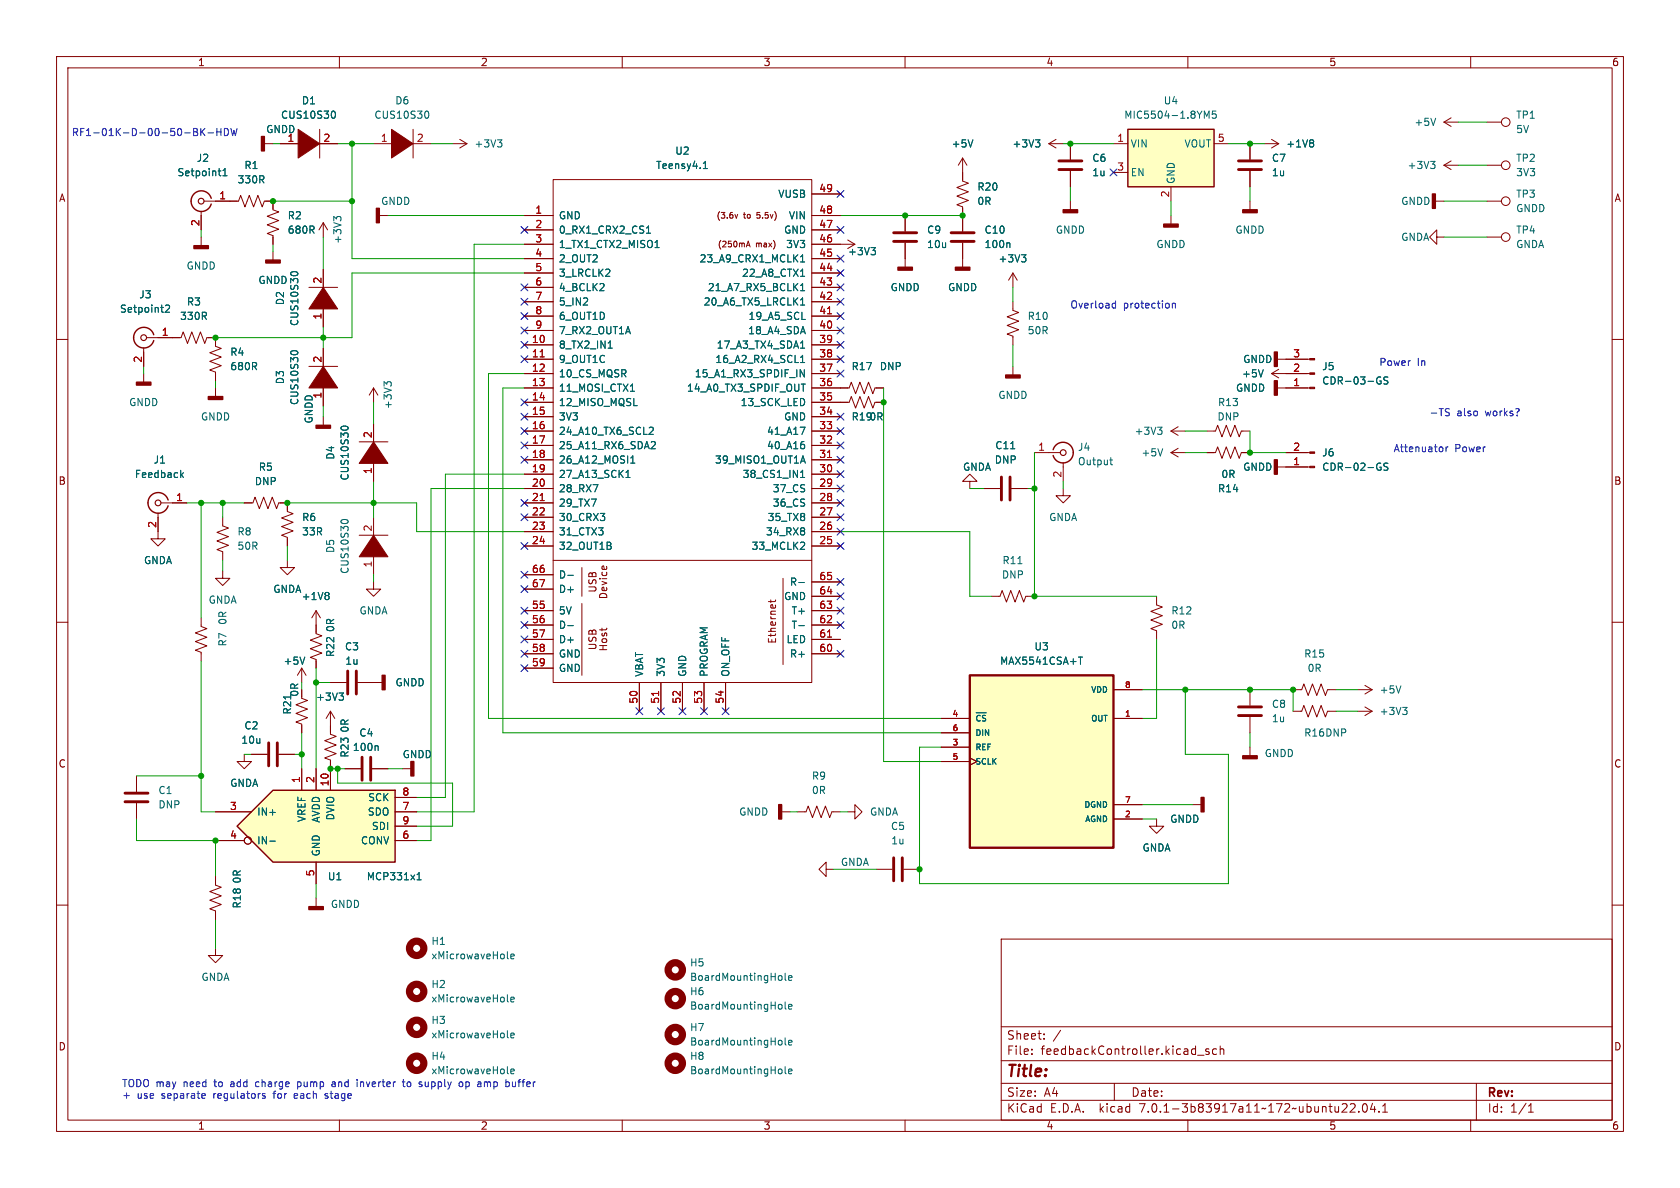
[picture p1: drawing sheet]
<svg xmlns="http://www.w3.org/2000/svg" width="297mm" height="210mm" viewBox="0 0 297 210" stroke-linecap="round" stroke-linejoin="round" font-family="sans-serif">
<defs><g id="words">
<text font-size="2.8" fill="#840000" x="178" y="190.8">Title:</text>
<g font-size="2.1" fill="#840000">
<text x="178" y="183.9">Sheet:</text>
<text x="186.2" y="183.9">/</text>
<text x="178" y="186.6">File:</text>
<text x="184" y="186.6">feedbackController.kicad_sch</text>
<text x="178" y="196.8">KiCad</text>
<text x="178" y="194">Size:</text>
<text x="184.6" y="194">A4</text>
<text x="185.7" y="196.8">E.D.A.</text>
<text x="194.4" y="196.8">kicad</text>
<text x="200" y="194">Date:</text>
<text x="201.5" y="196.8">7.0.1-3b83917a11~172~ubuntu22.04.1</text>
<text x="263" y="194.2">Rev:</text>
<text x="263" y="196.8">Id:</text>
<text x="267" y="196.8">1/1</text>
</g>
<g font-size="1.8" fill="#840000">
<text x="35" y="11.8">1</text>
<text x="85" y="11.8">2</text>
<text x="135" y="11.8">3</text>
<text x="185" y="11.8">4</text>
<text x="235" y="11.8">5</text>
<text x="285" y="11.8">6</text>
<text x="10.4" y="35.8">A</text>
<text x="285.4" y="35.8">A</text>
<text x="10.3" y="85.8">B</text>
<text x="285.3" y="85.8">B</text>
<text x="105.6" y="104.8" transform="rotate(-90 105.6 104.8)">USB</text>
<text x="107.5" y="106" transform="rotate(-90 107.5 106)">Device</text>
<text x="137.4" y="113.9" transform="rotate(-90 137.4 113.9)">Ethernet</text>
<text x="105.6" y="115" transform="rotate(-90 105.6 115)">USB</text>
<text x="107.5" y="115.2" transform="rotate(-90 107.5 115.2)">Host</text>
<text x="52.9" y="123.2" transform="rotate(-90 52.9 123.2)">0R</text>
<text x="10.3" y="135.8">C</text>
<text x="285.3" y="135.8">C</text>
<text x="10.3" y="185.8">D</text>
<text x="285.3" y="185.8">D</text>
<text x="35" y="199.8">1</text>
<text x="85" y="199.8">2</text>
<text x="135" y="199.8">3</text>
<text x="185" y="199.8">4</text>
<text x="235" y="199.8">5</text>
<text x="285" y="199.8">6</text>
</g>
<g font-size="1.8" fill="#006464">
<text x="47" y="23.7">GNDD</text>
<text x="49.6" y="21.1">CUS10S30</text>
<text x="53.3" y="18.6">D1</text>
<text x="66.1" y="21.1">CUS10S30</text>
<text x="69.8" y="18.6">D6</text>
<text x="198.7" y="21.1">MIC5504-1.8YM5</text>
<text x="205.7" y="18.6">U4</text>
<text x="250" y="22.4">+5V</text>
<text x="268" y="21.1">TP1</text>
<text x="268" y="23.7">5V</text>
<text x="34.7" y="28.8">J2</text>
<text x="50.8" y="25.1">1</text>
<text x="83.8" y="26.2">+3V3</text>
<text x="119.3" y="27.5">U2</text>
<text x="168.2" y="26.2">+5V</text>
<text x="178.9" y="26.2">+3V3</text>
<text x="193" y="28.8">C6</text>
<text x="199.9" y="26.2">VIN</text>
<text x="209.3" y="26.2">VOUT</text>
<text x="224.8" y="28.8">C7</text>
<text x="227.3" y="26.2">+1V8</text>
<text x="268" y="28.8">TP2</text>
<text x="31.3" y="31.3">Setpoint1</text>
<text x="41.9" y="32.6">330R</text>
<text x="43.1" y="30">R1</text>
<text x="115.9" y="30">Teensy4.1</text>
<text x="137.5" y="35.1">VUSB</text>
<text x="172.7" y="33.8">R20</text>
<text x="193" y="31.3">1u</text>
<text x="199.9" y="31.3">EN</text>
<text x="207.8" y="32.5" transform="rotate(-90 207.8 32.5)">GND</text>
<text x="224.8" y="31.3">1u</text>
<text x="248.8" y="30">+3V3</text>
<text x="268" y="31.3">3V3</text>
<text x="268" y="35.1">TP3</text>
<text x="50.8" y="38.9">R2</text>
<text x="50.8" y="41.5">680R</text>
<text x="67.3" y="36.4">GNDD</text>
<text x="98.8" y="38.9">GND</text>
<text x="98.8" y="41.5">0_RX1_CRX2_CS1</text>
<text x="138.5" y="41.5">GND</text>
<text x="139.3" y="38.9">VIN</text>
<text x="163.8" y="41.5">C9</text>
<text x="172.7" y="36.4">0R</text>
<text x="174" y="41.5">C10</text>
<text x="186.6" y="41.5">GNDD</text>
<text x="218.3" y="41.5">GNDD</text>
<text x="247.7" y="36.4">GNDD</text>
<text x="268" y="37.7">GNDD</text>
<text x="268" y="41.5">TP4</text>
<text x="32.9" y="47.8">GNDD</text>
<text x="60.5" y="43.2" transform="rotate(-90 60.5 43.2)">+3V3</text>
<text x="98.8" y="44">1_TX1_CTX2_MISO1</text>
<text x="98.8" y="46.5">2_OUT2</text>
<text x="123.6" y="46.5">23_A9_CRX1_MCLK1</text>
<text x="138.9" y="44">3V3</text>
<text x="149.9" y="45.3">+3V3</text>
<text x="163.8" y="44">10u</text>
<text x="174" y="44">100n</text>
<text x="176.5" y="46.5">+3V3</text>
<text x="204.4" y="44">GNDD</text>
<text x="247.7" y="42.7">GNDA</text>
<text x="268" y="44">GNDA</text>
<text x="24.6" y="52.9">J3</text>
<text x="45.6" y="50.4">GNDD</text>
<text x="98.8" y="49.1">3_LRCLK2</text>
<text x="98.8" y="51.6">4_BCLK2</text>
<text x="125" y="51.6">21_A7_RX5_BCLK1</text>
<text x="131.1" y="49.1">22_A8_CTX1</text>
<text x="157.4" y="51.6">GNDD</text>
<text x="167.5" y="51.6">GNDD</text>
<text x="21.1" y="55.4">Setpoint2</text>
<text x="31.8" y="56.7">330R</text>
<text x="33" y="54.2">R3</text>
<text x="50.4" y="54" transform="rotate(-90 50.4 54)">D2</text>
<text x="52.9" y="57.7" transform="rotate(-90 52.9 57.7)">CUS10S30</text>
<text x="98.8" y="54.2">5_IN2</text>
<text x="98.8" y="56.7">6_OUT1D</text>
<text x="98.8" y="59.2">7_RX2_OUT1A</text>
<text x="124.3" y="54.2">20_A6_TX5_LRCLK1</text>
<text x="132.1" y="59.2">18_A4_SDA</text>
<text x="132.2" y="56.7">19_A5_SCL</text>
<text x="181.6" y="56.7">R10</text>
<text x="181.6" y="59.2">50R</text>
<text x="40.6" y="63.1">R4</text>
<text x="40.6" y="65.6">680R</text>
<text x="98.8" y="61.8">8_TX2_IN1</text>
<text x="98.8" y="64.3">9_OUT1C</text>
<text x="126.3" y="64.3">16_A2_RX4_SCL1</text>
<text x="126.6" y="61.8">17_A3_TX4_SDA1</text>
<text x="150.5" y="65.6">R17</text>
<text x="155.5" y="65.6">DNP</text>
<text x="219.7" y="64.3">GNDD</text>
<text x="233.7" y="65.6">J5</text>
<text x="22.8" y="71.9">GNDD</text>
<text x="50.4" y="68" transform="rotate(-90 50.4 68)">D3</text>
<text x="52.9" y="71.7" transform="rotate(-90 52.9 71.7)">CUS10S30</text>
<text x="56.9" y="70.5" transform="rotate(-90 56.9 70.5)">1</text>
<text x="98.8" y="66.9">10_CS_MQSR</text>
<text x="98.8" y="69.4">11_MOSI_CTX1</text>
<text x="98.8" y="71.9">12_MISO_MQSL</text>
<text x="121.3" y="69.4">14_A0_TX3_SPDIF_OUT</text>
<text x="122.7" y="66.9">15_A1_RX3_SPDIF_IN</text>
<text x="130.8" y="71.9">13_SCK_LED</text>
<text x="176.4" y="70.7">GNDD</text>
<text x="215.3" y="71.9">R13</text>
<text x="218.4" y="69.4">GNDD</text>
<text x="219.5" y="66.9">+5V</text>
<text x="233.7" y="68.1">CDR-03-GS</text>
<text x="35.5" y="74.5">GNDD</text>
<text x="55.4" y="74.9" transform="rotate(-90 55.4 74.9)">GNDD</text>
<text x="69.4" y="72.4" transform="rotate(-90 69.4 72.4)">+3V3</text>
<text x="98.8" y="74.5">3V3</text>
<text x="98.8" y="77">24_A10_TX6_SCL2</text>
<text x="135.5" y="77">41_A17</text>
<text x="138.5" y="74.5">GND</text>
<text x="150.5" y="74.5">R190R</text>
<text x="200.5" y="77">+3V3</text>
<text x="215.2" y="74.5">DNP</text>
<text x="27.1" y="82.1">J1</text>
<text x="45.7" y="83.4">R5</text>
<text x="59.2" y="81.3" transform="rotate(-90 59.2 81.3)">D4</text>
<text x="98.8" y="79.6">25_A11_RX6_SDA2</text>
<text x="98.8" y="82.1">26_A12_MOSI1</text>
<text x="126.3" y="82.1">39_MISO1_OUT1A</text>
<text x="135.5" y="79.6">40_A16</text>
<text x="170.2" y="83.4">GNDA</text>
<text x="175.8" y="82.1">DNP</text>
<text x="175.9" y="79.6">C11</text>
<text x="190.5" y="79.9">J4</text>
<text x="190.5" y="82.4">Output</text>
<text x="201.7" y="80.8">+5V</text>
<text x="219.7" y="83.4">GNDD</text>
<text x="233.7" y="80.8">J6</text>
<text x="233.7" y="83.4">CDR-02-GS</text>
<text x="23.8" y="84.6">Feedback</text>
<text x="45" y="85.9">DNP</text>
<text x="61.8" y="85" transform="rotate(-90 61.8 85)">CUS10S30</text>
<text x="98.8" y="84.6">27_A13_SCK1</text>
<text x="98.8" y="87.2">28_RX7</text>
<text x="98.8" y="89.7">29_TX7</text>
<text x="131.2" y="84.6">38_CS1_IN1</text>
<text x="136.5" y="89.7">36_CS</text>
<text x="136.5" y="87.2">37_CS</text>
<text x="215.3" y="87.2">R14</text>
<text x="215.9" y="84.6">0R</text>
<text x="41.9" y="94.8">R8</text>
<text x="53.3" y="92.3">R6</text>
<text x="53.3" y="94.8">33R</text>
<text x="98.8" y="92.3">30_CRX3</text>
<text x="98.8" y="94.8">31_CTX3</text>
<text x="135.3" y="94.8">34_RX8</text>
<text x="135.6" y="92.3">35_TX8</text>
<text x="185.4" y="92.3">GNDA</text>
<text x="25.4" y="99.9">GNDA</text>
<text x="41.9" y="97.3">50R</text>
<text x="59.2" y="97.8" transform="rotate(-90 59.2 97.8)">D5</text>
<text x="61.8" y="101.5" transform="rotate(-90 61.8 101.5)">CUS10S30</text>
<text x="98.8" y="97.3">32_OUT1B</text>
<text x="132.8" y="97.3">33_MCLK2</text>
<text x="177.2" y="99.9">R11</text>
<text x="36.8" y="106.9">GNDA</text>
<text x="48.3" y="105">GNDA</text>
<text x="53.3" y="106.2">+1V8</text>
<text x="98.8" y="102.4">D-</text>
<text x="98.8" y="105">D+</text>
<text x="138.5" y="106.2">GND</text>
<text x="139.5" y="103.7">R-</text>
<text x="177.1" y="102.4">DNP</text>
<text x="40.2" y="110.5" transform="rotate(-90 40.2 110.5)">0R</text>
<text x="59.2" y="111.8" transform="rotate(-90 59.2 111.8)">0R</text>
<text x="63.5" y="108.8">GNDA</text>
<text x="98.8" y="108.8">5V</text>
<text x="98.8" y="111.3">D-</text>
<text x="98.8" y="113.9">D+</text>
<text x="138.9" y="113.9">LED</text>
<text x="139.8" y="111.3">T-</text>
<text x="139.8" y="108.8">T+</text>
<text x="207" y="108.8">R12</text>
<text x="207" y="111.3">0R</text>
<text x="40.2" y="114.3" transform="rotate(-90 40.2 114.3)">R7</text>
<text x="50.1" y="117.7">+5V</text>
<text x="59.2" y="116.2" transform="rotate(-90 59.2 116.2)">R22</text>
<text x="60.9" y="115.1">C3</text>
<text x="61" y="117.7">1u</text>
<text x="98.8" y="116.4">GND</text>
<text x="98.8" y="118.9">GND</text>
<text x="113.9" y="119.6" transform="rotate(-90 113.9 119.6)">VBAT</text>
<text x="117.7" y="119.6" transform="rotate(-90 117.7 119.6)">3V3</text>
<text x="121.5" y="119.6" transform="rotate(-90 121.5 119.6)">GND</text>
<text x="125.3" y="119.6" transform="rotate(-90 125.3 119.6)">PROGRAM</text>
<text x="129.1" y="119.6" transform="rotate(-90 129.1 119.6)">ON_OFF</text>
<text x="139.5" y="116.4">R+</text>
<text x="176.7" y="117.7">MAX5541CSA+T</text>
<text x="182.8" y="115.1">U3</text>
<text x="230.5" y="116.4">R15</text>
<text x="231.1" y="118.9">0R</text>
<text x="55.8" y="124">+3V3</text>
<text x="69.9" y="121.5">GNDD</text>
<text x="224.8" y="125.3">C8</text>
<text x="243.8" y="122.7">+5V</text>
<text x="42.6" y="131.6">10u</text>
<text x="43.1" y="129.1">C2</text>
<text x="51.6" y="126.4" transform="rotate(-90 51.6 126.4)">R21</text>
<text x="61.8" y="129.6" transform="rotate(-90 61.8 129.6)">0R</text>
<text x="63.5" y="130.4">C4</text>
<text x="224.8" y="127.8">1u</text>
<text x="230.5" y="130.4">R16 DNP</text>
<text x="243.8" y="126.6">+3V3</text>
<text x="61.8" y="134" transform="rotate(-90 61.8 134)">R23</text>
<text x="62.3" y="132.9">100n</text>
<text x="71.1" y="134.2">GNDD</text>
<text x="143.5" y="138">R9</text>
<text x="223.5" y="134">GNDD</text>
<text x="27.9" y="140.5">C1</text>
<text x="27.9" y="143.1">DNP</text>
<text x="40.6" y="139.3">GNDA</text>
<text x="65" y="141.8">SCK</text>
<text x="143.5" y="140.5">0R</text>
<text x="45.5" y="144.3">IN+</text>
<text x="45.5" y="149.4">IN-</text>
<text x="54.2" y="145.4" transform="rotate(-90 54.2 145.4)">VREF</text>
<text x="56.7" y="145.6" transform="rotate(-90 56.7 145.6)">AVDD</text>
<text x="59.2" y="145.1" transform="rotate(-90 59.2 145.1)">DVIO</text>
<text x="63.7" y="149.4">CONV</text>
<text x="64.9" y="144.3">SDO</text>
<text x="65.6" y="146.9">SDI</text>
<text x="130.6" y="144.3">GNDD</text>
<text x="153.8" y="144.3">GNDA</text>
<text x="157.4" y="146.9">C5</text>
<text x="157.5" y="149.4">1u</text>
<text x="206.8" y="145.6">GNDD</text>
<text x="56.7" y="151.4" transform="rotate(-90 56.7 151.4)">GND</text>
<text x="57.9" y="155.8">U1</text>
<text x="64.8" y="155.8">MCP331x1</text>
<text x="148.6" y="153.2">GNDA</text>
<text x="201.9" y="150.7">GNDA</text>
<text x="42.7" y="160.7" transform="rotate(-90 42.7 160.7)">R18</text>
<text x="42.7" y="156.2" transform="rotate(-90 42.7 156.2)">0R</text>
<text x="58.4" y="160.7">GNDD</text>
<text x="76.2" y="167.2">H1</text>
<text x="35.6" y="173.5">GNDA</text>
<text x="76.2" y="169.7">xMicrowaveHole</text>
<text x="121.9" y="171">H5</text>
<text x="121.9" y="173.5">BoardMountingHole</text>
<text x="76.2" y="174.8">H2</text>
<text x="76.2" y="177.4">xMicrowaveHole</text>
<text x="121.9" y="176.1">H6</text>
<text x="121.9" y="178.6">BoardMountingHole</text>
<text x="76.2" y="181.2">H3</text>
<text x="76.2" y="183.7">xMicrowaveHole</text>
<text x="121.9" y="182.4">H7</text>
<text x="121.9" y="185">BoardMountingHole</text>
<text x="76.2" y="187.5">H4</text>
<text x="76.2" y="190.1">xMicrowaveHole</text>
<text x="121.9" y="187.5">H8</text>
<text x="121.9" y="190.1">BoardMountingHole</text>
</g>
<g font-size="1.8" fill="#0000c2">
<text x="12.7" y="24.1">RF1-01K-D-00-50-BK-HDW</text>
<text x="189.2" y="54.6">Overload</text>
<text x="198.6" y="54.6">protection</text>
<text x="243.8" y="64.8">Power</text>
<text x="250.6" y="64.8">In</text>
<text x="252.7" y="73.7">-TS</text>
<text x="257.6" y="73.7">also</text>
<text x="262.7" y="73.7">works?</text>
<text x="246.4" y="80">Attenuator</text>
<text x="257.2" y="80">Power</text>
<text x="21.6" y="192.3">TODO may</text>
<text x="21.6" y="194.3">+</text>
<text x="24.3" y="194.3">use</text>
<text x="28.6" y="194.3">separate</text>
<text x="32.5" y="192.3">need</text>
<text x="37.9" y="194.3">regulators</text>
<text x="38.1" y="192.3">to</text>
<text x="41" y="192.3">add</text>
<text x="45.6" y="192.3">charge</text>
<text x="48.6" y="194.3">for</text>
<text x="52.4" y="194.3">each</text>
<text x="53.1" y="192.3">pump</text>
<text x="58" y="194.3">stage</text>
<text x="59.3" y="192.3">and</text>
<text x="63.9" y="192.3">inverter</text>
<text x="72.1" y="192.3">to</text>
<text x="75.1" y="192.3">supply</text>
<text x="82.3" y="192.3">op</text>
<text x="85.7" y="192.3">amp</text>
<text x="90.8" y="192.3">buffer</text>
</g>
<g font-size="1.8" fill="#a90000">
<text x="57.1" y="25.1">2</text>
<text x="67.3" y="25.1">1</text>
<text x="73.6" y="25.1">2</text>
<text x="197.5" y="25.1">1</text>
<text x="215.2" y="25.1">5</text>
<text x="38.7" y="35.3">1</text>
<text x="144.8" y="34">49</text>
<text x="197.5" y="30.2">3</text>
<text x="206.8" y="35" transform="rotate(-90 206.8 35)">2</text>
<text x="35.3" y="40" transform="rotate(-90 35.3 40)">2</text>
<text x="94.6" y="37.8">1</text>
<text x="94.6" y="40.4">2</text>
<text x="144.8" y="40.4">47</text>
<text x="144.8" y="37.8">48</text>
<text x="94.6" y="42.9">3</text>
<text x="94.6" y="45.5">4</text>
<text x="144.8" y="45.5">45</text>
<text x="144.8" y="42.9">46</text>
<text x="56.9" y="50.2" transform="rotate(-90 56.9 50.2)">2</text>
<text x="94.6" y="48">5</text>
<text x="94.6" y="50.5">6</text>
<text x="94.6" y="53.1">7</text>
<text x="144.8" y="53.1">42</text>
<text x="144.8" y="50.5">43</text>
<text x="144.8" y="48">44</text>
<text x="28.5" y="59.4">1</text>
<text x="56.9" y="56.5" transform="rotate(-90 56.9 56.5)">1</text>
<text x="94.6" y="55.6">8</text>
<text x="94.6" y="58.2">9</text>
<text x="144.8" y="58.2">40</text>
<text x="144.8" y="55.6">41</text>
<text x="25.1" y="64.2" transform="rotate(-90 25.1 64.2)">2</text>
<text x="56.9" y="64.2" transform="rotate(-90 56.9 64.2)">2</text>
<text x="94" y="60.7">10</text>
<text x="94" y="63.2">11</text>
<text x="94" y="65.8">12</text>
<text x="144.8" y="65.8">37</text>
<text x="144.8" y="63.2">38</text>
<text x="144.8" y="60.7">39</text>
<text x="228.6" y="65.8">2</text>
<text x="228.6" y="63.2">3</text>
<text x="94" y="68.3">13</text>
<text x="94" y="70.9">14</text>
<text x="144.8" y="70.9">35</text>
<text x="144.8" y="68.3">36</text>
<text x="228.6" y="68.3">1</text>
<text x="65.8" y="77.5" transform="rotate(-90 65.8 77.5)">2</text>
<text x="94" y="73.4">15</text>
<text x="94" y="75.9">16</text>
<text x="144.8" y="75.9">33</text>
<text x="144.8" y="73.4">34</text>
<text x="65.8" y="83.9" transform="rotate(-90 65.8 83.9)">1</text>
<text x="94" y="78.5">17</text>
<text x="94" y="81">18</text>
<text x="94" y="83.6">19</text>
<text x="144.8" y="83.6">30</text>
<text x="144.8" y="81">31</text>
<text x="144.8" y="78.5">32</text>
<text x="183.5" y="79.8">1</text>
<text x="228.6" y="82.3">1</text>
<text x="228.6" y="79.8">2</text>
<text x="31.1" y="88.6">1</text>
<text x="94" y="86.1">20</text>
<text x="94" y="88.6">21</text>
<text x="144.8" y="88.6">28</text>
<text x="144.8" y="86.1">29</text>
<text x="187.7" y="84.5" transform="rotate(-90 187.7 84.5)">2</text>
<text x="27.7" y="93.4" transform="rotate(-90 27.7 93.4)">2</text>
<text x="65.8" y="94" transform="rotate(-90 65.8 94)">2</text>
<text x="94" y="91.2">22</text>
<text x="94" y="93.7">23</text>
<text x="144.8" y="93.7">26</text>
<text x="144.8" y="91.2">27</text>
<text x="65.8" y="100.4" transform="rotate(-90 65.8 100.4)">1</text>
<text x="94" y="96.3">24</text>
<text x="94" y="101.3">66</text>
<text x="144.8" y="96.3">25</text>
<text x="94" y="107.7">55</text>
<text x="94" y="103.9">67</text>
<text x="144.8" y="107.7">63</text>
<text x="144.8" y="105.2">64</text>
<text x="144.8" y="102.6">65</text>
<text x="94" y="110.2">56</text>
<text x="94" y="112.8">57</text>
<text x="144.8" y="112.8">61</text>
<text x="144.8" y="110.2">62</text>
<text x="94" y="115.3">58</text>
<text x="94" y="117.9">59</text>
<text x="144.8" y="115.3">60</text>
<text x="112.8" y="124.5" transform="rotate(-90 112.8 124.5)">50</text>
<text x="116.6" y="124.5" transform="rotate(-90 116.6 124.5)">51</text>
<text x="120.4" y="124.5" transform="rotate(-90 120.4 124.5)">52</text>
<text x="124.2" y="124.5" transform="rotate(-90 124.2 124.5)">53</text>
<text x="128" y="124.5" transform="rotate(-90 128 124.5)">54</text>
<text x="40.6" y="143.3">3</text>
<text x="53.1" y="138.5" transform="rotate(-90 53.1 138.5)">1</text>
<text x="55.6" y="138.5" transform="rotate(-90 55.6 138.5)">2</text>
<text x="58.2" y="139.1" transform="rotate(-90 58.2 139.1)">10</text>
<text x="71.1" y="143.3">7</text>
<text x="71.1" y="140.7">8</text>
<text x="40.6" y="148.3">4</text>
<text x="71.1" y="148.3">6</text>
<text x="71.1" y="145.8">9</text>
<text x="55.6" y="155" transform="rotate(-90 55.6 155)">5</text>
</g>
<g font-size="1.4" fill="#840000">
<text x="126.6" y="38.8">(3.6v</text>
<text x="131.4" y="38.8">to</text>
<text x="133.9" y="38.8">5.5v)</text>
<text x="126.8" y="43.9">(250mA</text>
<text x="133.6" y="43.9">max)</text>
</g>
<g font-size="1.4" fill="#006464">
<text x="192.8" y="122.6">VDD</text>
<text x="172.5" y="128.2">~{CS}</text>
<text x="172.5" y="130.2">DIN</text>
<text x="192.8" y="127.7">OUT</text>
<text x="172.5" y="132.8">REF</text>
<text x="172.5" y="135.3">SCLK</text>
<text x="191.5" y="142.9">DGND</text>
<text x="191.7" y="145.5">AGND</text>
</g>
<g font-size="1.4" fill="#a90000">
<text x="198.8" y="121.7">8</text>
<text x="168.3" y="131.8">3</text>
<text x="168.3" y="126.7">4</text>
<text x="168.3" y="129.3">6</text>
<text x="198.8" y="126.7">1</text>
<text x="168.3" y="134.4">5</text>
<text x="198.8" y="142">7</text>
<text x="198.8" y="144.5">2</text>
</g>
</g></defs>
<g fill="none" stroke="#840000" stroke-width=".18">
<path d="M10 10h277v190h-277zM12 12h273v186h-273zM60 10v2M110 10v2M160 10v2M210 10v2M260 10v2M66 25.4h3.8M67.1 38.1h1.5M72.4 25.4h3.8M73 22.9v5M80 25.4h2.5"/>
<path d="M81.3 24.6l1.2 .8M82.5 25.4l-1.2 .8M10 60h2M285 60h2M66 68.6l-.7 1.3M66 68.6v2.5M66 68.6l.8 1.3M207 76.2h2.5M207 76.2l1.3 .8M208.3 79.2l-1.3 .8M208.3 75.4l-1.3 .8M213.4 76.2h1.5l.4-1 .7 2 .8-2 .8 2 .7-2 .8 2 .4-1h1.5"/>
<path d="M224.8 66l1.3 .8M224.8 66h2.5M225.8 68.6h1.5M226.1 65.3l-1.3 .7M171.4 85.1h1.3l-1.3-1.3-1.2 1.3h1.2v1.3M174 86.4h2.8M178.8 86.4h2.8M182.9 80h4.6M188 86.4v1.2h1.2l-1.2 1.3-1.3-1.3h1.3M188 81.8v3.3M207 80l1.3 .8M207 80h2.5"/>
<path d="M225.8 82.6h1.5M10 110h2M175.3 105.4h1.5l.4-1 .7 2 .8-2 .8 2 .7-2 .8 2 .4-1h1.5M285 110h2M24.1 137.2v2.8M10 160h2M24.1 142v2.8M285 160h2M177 166h108v32h-108zM60 198v2M110 198v2M160 198v2"/>
<path d="M177 194.5h108M177 191.5h108M177 187.5h108M177 181.5h108M182.4 186.3v.1M182.4 185.5v.1M184.6 183.6v.1M184.6 182.8v.1M197 191.5v3M210 198v2M211.7 186.5h1.2M213.7 185.5l-.3-.1-.3 .2 .1 .2 .5 .2v.3h-.6"/>
<path d="M215.1 185.5l-.5-.1-.2 .3v.4l.1 .2h.6M215.7 185.5l.2-.1 .4 .1 .1 .9M215.7 184.9v1.5M237.2 196.6h.9M238.1 195.2v.5M238.7 195.2l.6-.1 .2 .1 .1 .3-1 1.1h1M240.2 196.5v.1M241.1 195.2l.1-.1a.81 .81 0 0 1 .6 .6 .81 .81 0 0 1-.3 .8l-.1 .1a.81 .81 0 0 1-.6-.6 .81 .81 0 0 1 .3-.8zM242.6 195l-.3 1.1h.9M243 195.6v1M243.8 196.5v.1M244.4 196.6h.9"/>
<path d="M244.4 195.5l.5-.4v1.5M260 198v2M261 191.5v6.5M270.2 196.6h.9M270.2 195.5l.4-.4v1.5"/>
</g>
<path d="M75.5 19.6a.79 .79 0 0 1 0 1.3M87.9 24.7h.8l-.4 .5M88.5 25.2l.2 .2v.3l-.2 .3M68.4 67.9l-.5-.4v.8M68.4 67.7l.2-.2h.3l.3 .2M204.6 75.5h.8l-.4 .5M205.2 76l.2 .2v.3l-.2 .3M205.5 79.3l-.4 1.3M223.3 65.4l-.4 1.2M196.2 81.3h.5M196.4 82l.3 .2" fill="none" stroke="#006464" stroke-width=".18"/>
<path d="M186.2 79.5a1.81 1.81 0 0 1 2.8-1 1.81 1.81 0 0 1 0 3 1.81 1.81 0 0 1-2.8-1" fill="none" stroke="#840000" stroke-width=".25"/>
<circle cx="188" cy="80" r=".51" fill="none" stroke="#840000" stroke-width=".2"/>
<path d="M177 84.3v4.1M178.6 84.3v4.1M22.1 141.7h4.1M22.1 140.2h4.1" fill="none" stroke="#840000" stroke-width=".51"/>
<g fill="#840000" stroke="#840000" stroke-width=".25">
<path d="M225.3 81.3h.5v2.5h-.5z"/>
<path d="M225.3 67.3h.5v2.6h-.5z"/>
<path d="M66.5 36.8h.6v2.6h-.6z"/>
</g>
<path d="M69.2 22.9l3.8 2.5-3.8 2.5z" fill="#840000" stroke="#840000" stroke-width=".18"/>
<path d="M41.9 146.1l6.4-6.4h21.5v12.7h-21.5z" fill="#ffffc2"/>
<path d="M37.3 35.1a1.81 1.81 0 0 0-2.8-1 1.81 1.81 0 0 0 0 2.9 1.81 1.81 0 0 0 2.8-.9M199.4 22.9h15.2v10.1h-15.2zM27.2 59.2a1.81 1.81 0 0 0-2.8-1 1.81 1.81 0 0 0 0 3 1.81 1.81 0 0 0 2.8-1M29.7 88.4a1.81 1.81 0 0 0-2.8-1 1.81 1.81 0 0 0 0 3 1.81 1.81 0 0 0 2.8-1M41.9 146.1l6.4-6.4h21.5v12.7h-21.5z" fill="none" stroke="#840000" stroke-width=".25"/>
<g fill="none" stroke="#840000" stroke-width=".18">
<path d="M35.6 37.3v3.3M36.1 35.6h6.1l.3-1.1 .8 2.1 .8-2.1 .7 2.1 .8-2.1 .8 2.1 .3-1h1.6v1.5l1 .4-2.1 .7 2.1 .8-2.1 .8 2.1 .7-2.1 .8 1.1 .4v1.5M46.7 25.4h1.6M49.5 25.4h3.8M55.9 25.4h3.8M56.5 22.9v5M57.1 39.4v2.5M57.1 39.4l-.7 1.2M57.1 39.4l.8 1.2M92.7 38.1h5.1M97.8 31.8h45.7v88.9h-45.7zM130.4 37.9l-.2 .7"/>
<path d="M143.5 38.1h5.1M143.5 34.3h5.1M160 38.1v2.8M170.2 27.9v4.1l1 .4-2 .7 2 .8-2 .8 2 .7-2 .8 1 .4v4.3M170.2 27.9l-.8 1.3M170.2 27.9l.7 1.3M185.4 25.4h2.6M185.4 25.4l1.3 .8M186.7 24.6l-1.3 .8M189.2 25.4v2.8M189.2 30.2v2.8M189.2 35.6v1.5"/>
<path d="M196.8 25.4h2.6M196.8 30.5h2.6M207 33v2.6M207 38.1v1.5M214.6 25.4h2.6M221 25.4v2.8M221 30.2v2.8M221 35.6v1.5M223.5 25.4h2.6M224.8 24.6l1.3 .8M226.1 25.4l-1.3 .8M253.7 35.6h1.6"/>
<path d="M255.3 21.6h2.5M255.3 21.6l1.2 .8M255.3 29.2h2.5M255.3 29.2l1.2 .8M256.5 20.8l-1.2 .8M256.5 28.4l-1.2 .8M262.9 21.6h2.5M262.9 29.2h2.5M262.9 35.6h2.5M25.9 59.7h6.1l.4-1 .7 2 .8-2 .8 2 .7-2 .8 2 .4-1h1.5v1.5l1 .4-2 .8 2 .7-2 .8 2 .7-2 .8 1 .4v1.5M35.6 41.9v1.5M48.3 44.5v1.5"/>
<path d="M54.6 50.8h5.1M57.1 47.6v3.8M57.1 54v3.8M92.7 50.8h5.1M92.7 43.2h5.1M92.7 58.4h5.1M92.7 55.9h5.1M92.7 53.3h5.1M92.7 48.3h5.1M92.7 45.7h5.1M92.7 40.6h5.1M131.9 43.6l.4-1 .3 1"/>
<path d="M132 43.4h.5M143.5 50.8h5.1M143.5 43.2h7.6M143.5 58.4h5.1M143.5 55.9h5.1M143.5 53.3h5.1M143.5 48.3h5.1M143.5 45.7h5.1M143.5 40.6h5.1M149.9 42.4l1.2 .8M151.1 43.2l-1.2 .7M160 42.9v4.3"/>
<path d="M170.2 42.9v4.3M179.1 53.3v1.6l1 .3-2 .8 2 .8-2 .7 2 .8-2 .8 1 .3v1.6M179.1 48.3v2.5M179.1 48.3l-.8 1.2M179.1 48.3l.7 1.2M254 41.9v-1.3l-1.3 1.3 1.3 1.3v-1.3h1.3M262.9 41.9h2.5M25.4 61.5v3.3M25.4 66v1.6M38.1 68.6v1.5M54.6 64.8h5.1M57.1 61.6v3.8"/>
<path d="M57.1 67.9v3.9M57.1 73.7v1.5M63.5 78.1h5.1M66 74.9v3.8M92.7 63.5h5.1M92.7 66h5.1M92.7 68.6h5.1M92.7 71.1h5.1M92.7 61h5.1M92.7 73.7h5.1M92.7 76.2h5.1M92.7 78.7h5.1"/>
<path d="M143.5 71.1h6.6l.4-1 .8 2 .7-2 .8 2 .7-2 .8 2 .4-1h1.5M143.5 68.6h6.6l.4-1 .8 2 .7-2 .8 2 .7-2 .8 2 .4-1h1.5M143.5 63.5h5.1M143.5 66h5.1M143.5 61h5.1M143.5 73.7h5.1M143.5 76.2h5.1M143.5 78.7h5.1M179.1 64.8v1.5M225.8 63.5h5.7M227.3 66h4.2M227.3 68.6h4.2"/>
<path d="M27.9 90.7v4.6h1.3l-1.3 1.2-1.2-1.2h1.2M28.4 88.9h4.6M39.4 91.4v1.6l1 .3-2 .8 2 .8-2 .7 2 .8-2 .8 1 .3v1.6M43.2 88.9h1.5l.4-1 .7 2 .8-2 .8 2 .7-2 .8 2 .4-1h1.5v1.5l1 .4-2 .8 2 .7-2 .8 2 .8-2 .7 1 .4v1.5M50.8 99.1v1.2h1.3l-1.3 1.3-1.3-1.3h1.3M63.5 94.6h5.1M66 81.3v3.8M66 91.4v3.9M66 97.8v3.8M92.7 88.9h5.1M92.7 81.3h5.1M92.7 83.8h5.1"/>
<path d="M92.7 86.4h5.1M92.7 91.4h5.1M92.7 94h5.1M92.7 96.5h5.1M97.8 99.1h45.7M143.5 88.9h5.1M143.5 81.3h5.1M143.5 83.8h5.1M143.5 86.4h5.1M143.5 91.4h5.1M143.5 94h5.1M143.5 96.5h5.1"/>
<path d="M174 86.4h2.8M178.8 86.4h2.8M213.4 80h1.5l.4-1 .7 2 .8-2 .8 2 .7-2 .8 2 .4-1h1.5M227.3 80h4.2M227.3 82.6h4.2M35.6 109.2v1.5l1 .4-2.1 .8 2.1 .7-2.1 .8 2.1 .8-2.1 .7 1.1 .4v1.5M39.4 101v1.2h1.2l-1.2 1.3-1.3-1.3h1.3M53.3 118.1v2.6M53.3 118.1l-.7 1.3M53.3 118.1l.8 1.3M55.9 108v4l1 .4-2 .8 2 .7-2 .8 2 .7-2 .8 1 .4v1.5M55.9 108l-.8 1.2"/>
<path d="M55.9 108l.7 1.2M66 102.9v1.2h1.3l-1.3 1.3-1.2-1.3h1.2M92.7 108h5.1M92.7 110.5h5.1M92.7 113h5.1M92.7 115.6h5.1M92.7 118.1h5.1M92.7 101.6h5.1M92.7 104.1h5.1M102.9 100.3v5.1M102.9 106.7v12.7M136.3 106v.5"/>
<path d="M137.1 106l-.2 .3h-1.1M138.4 102.2v15.3M143.5 108h5.1M143.5 110.5h5.1M143.5 113h5.1M143.5 115.6h5.1M143.5 105.4h5.1M143.5 102.9h5.1M204.5 105.4v1.5l1 .4-2 .8 2 .7-2 .8 2 .8-2 .7 1 .4v1.5M43.2 133.4v1.2h1.2l-1.2 1.3-1.3-1.3h1.3M44.4 133.4h2.8M49.3 133.4h2.8"/>
<path d="M53.3 123.4l1.1 .4-2.1 .8 2.1 .7-2.1 .8 2.1 .8-2.1 .7 1 .4v1.5M53.3 135.9v3.8M55.9 135.9v3.8M58.4 125.7v4.1l1 .4-2 .7 2 .8-2 .8 2 .7-2 .8 1 .4v5.3M58.4 120.7h2.8M58.4 125.7l-.7 1.3M58.4 125.7l.8 1.3M61 135.9h2.8M63.2 120.7h4.4M65.8 135.9h2.8M71.1 135.9h1.5M113 120.7v5"/>
<path d="M116.8 120.7v5M120.6 120.7v5M124.5 120.7v5M128.3 120.7v5M166.4 127h5M166.4 132.1h5M166.4 134.6h5M166.4 129.5h5M171.4 134l1.3 .6-1.3 .7M196.8 121.9h5.1M196.8 127h5.1M221 121.9v2.8"/>
<path d="M221 126.7v2.8M221 132.1v1.5M228.6 121.9h1.5l.4-1 .8 2 .7-2 .8 2 .8-2 .7 2 .4-1h1.5M228.6 125.7h1.5l.4-1 .8 2 .7-2 .8 2 .8-2 .7 2 .4-1h1.5M240 121.9h2.6M240 125.7h2.6M241.3 125l1.3 .7M241.3 121.2l1.3 .7M242.6 125.7l-1.3 .8M242.6 121.9l-1.3 .8M38.1 154.9v1.6l1 .3-2 .8 2 .8-2 .7 2 .8-2 .8 1 .3v1.6M38.1 143.5h6.3"/>
<path d="M38.1 148.6h5.1M55.9 152.4v3.8M55.9 158.8v1.5M69.8 143.5h3.9M69.8 148.6h3.9M69.8 141h3.9M69.8 146.1h3.9M138.2 143.5h1.5M141 143.5h1.5l.4-1 .7 2 .8-2 .8 2 .7-2 .8 2 .4-1h1.5M146 153.7v-1.3l-1.2 1.3 1.2 1.2v-1.2h1.3M149.9 143.5h1.2v-1.3l1.3 1.3-1.3 1.3v-1.3M154.9 153.7h2.8"/>
<path d="M159.8 153.7h2.8M196.8 142.2h5.1M196.8 144.8h5.1M204.5 144.8v1.3h1.2l-1.2 1.2-1.3-1.2h1.3M210.8 142.2h1.5M38.1 167.6v1.3h1.3l-1.3 1.3-1.3-1.3h1.3"/>
<circle cx="266.2" cy="35.6" r=".76"/>
<circle cx="266.2" cy="29.2" r=".76"/>
<circle cx="266.2" cy="21.6" r=".76"/>
<circle cx="266.2" cy="41.9" r=".76"/>
<circle cx="43.8" cy="148.6" r=".63"/>
</g>
<g fill="none" stroke="#006464" stroke-width=".18">
<path d="M59 19.6a.79 .79 0 0 1 0 1.3M212.9 19.6l.4 .9 .5-.9v1.3M215 19.6h-.6l-.1 .6 .2-.1 .4 .1 .1 .2v.4l-.2 .1-.5-.1M39.4 31.1h.7M39.4 30.2l.4-.4v1.3M59.5 38.7l-.5-.4v.8M59.5 38.5l.2-.2h.3l.3 .2M124.3 29.8h.8M124.3 28.9l.4-.4v1.3M172 24.7l-.4 1.3M183.1 24.7h.7l-.4 .5M183.6 25.2l.2 .2v.3l-.2 .3"/>
<path d="M232 24.7l.2 .3-.2 .3 .2 .2v.2l-.2 .3M252.9 28.5h.8l-.4 .5M253.4 29l.3 .3v.3l-.3 .2M253.8 20.9l-.4 1.3M29.3 54l.4-.1 .3 .4-.8 .9h.8M51.4 48.3a.79 .79 0 0 1 1.3 0M114.3 41.2h.7M114.5 40.1l.2-.1v1.2M115.8 43.8h.7M141.5 53.9h.8M141.5 45.4l.4-.4v1.3M141.5 50.5l.4-.4v1.3"/>
<path d="M141.5 53l.4-.3v1.2M141.5 51.4h.8M141.5 48.8h.8M141.5 46.3h.8M141.8 56.5h.6M154 43.8h.8l-.5 .5M154.5 44.3l.3 .2v.3l-.3 .2M178.4 42.9l.1 .2v.7M180.6 45h.8l-.5 .5M181.1 45.5l.3 .3v.3l-.3 .2M51.4 62.3a.79 .79 0 0 1 1.3 0M60.3 75.6a.79 .79 0 0 1 1.2 0"/>
<path d="M107.5 61.5h.7M111.4 69.2h.8M115 75.5l.4 .1 .1 .3-.8 .9h.8M115.3 78.1h.4l.2 .3-.8 .9h.8M141.5 75.5h.8l-.5 1.3M141.5 65.4l.7 1.2v-1.2M141.5 61.5h.8M141.5 63.2l.4-.4v1.3M141.5 64.1h.8M141.6 67.9h.8M141.8 60.5l.1-.2v1.2M141.9 78.1h.2"/>
<path d="M142 78.5l.3 .3v.3l-.3 .2M223.3 65.4l-.4 1.2M243.6 66.7h.5M243.9 67.4h.3v.4l-.3 .1-.3-.1M245.4 66.7l-.5-.1-.2 .1v.4l.5 .3 .2 .3-.3 .2-.5-.1M32.1 83.9l.3 .5M32.4 83.6l-.5 .4M60.3 92.1a.79 .79 0 0 1 1.2 0M110.7 84.4h.7M110.7 83.5l.3-.4v1.3M111.5 81.9h.7M111.6 80.9l.3-.3v1.3"/>
<path d="M141.5 84.4h.8M141.5 83.5l.4-.4v1.3M141.6 81.5h.7M141.9 80.6l.5 1.3M142.1 95.9l.2 .2-.1 .3-.7 .7h.8M142.2 93.4v.3M142.2 94v.4M243.6 81.9h.5M243.9 82.6h.3v.4l-.3 .1h-.3M245.4 81.9h-.5l-.2 .1v.4l.5 .2 .2 .3-.3 .2h-.5M53.9 116.2l-.4 1.2M57.9 104.7l.3 .3-.3 .3 .3 .2v.3l-.3 .2"/>
<path d="M100.4 110.6h.9M100.4 101.7h.9M141.2 110.6h1M141.2 103h1M190.7 116.2h.7M191 116.2v1.2M59.9 122.5h.8l-.4 .5M60.5 123l.2 .2v.3l-.2 .3M66.7 131.8l.2 .2v.7M172.6 126h1.7M173.3 126.6l-.3-.1-.3 .2M174.3 126.5h-.4l-.2 .2"/>
<path d="M247.7 121.2l-.5 1.3M248 125h.7l-.4 .5M248.5 125.5l.2 .3v.3l-.2 .2M47.7 148.7h1M73.7 155.5h.8M73.7 154.6l.4-.3v1.2M89.7 169.3l.2 .2M89.7 176.9l.2 .2M90.3 169.1l.6-.1-.1-.3h-.3l-.2 .1 .1 .6h.4M90.3 176.7l.6-.1-.1-.3h-.3l-.2 .2 .1 .6h.4M138 172.5l.3 .2v.4l-.3 .2M138 177.5l.3 .3v.3l-.3 .3"/>
<path d="M138.8 172v1.1l.2 .2M138.8 177.1v1.1l.2 .2M139.4 172.9l.6-.1v-.3h-.4l-.2 .1 .1 .6h.5M139.4 178l.6-.2v-.2l-.4-.1-.2 .2 .1 .6h.5M89.7 183.3l.2 .2M89.7 189.6l.2 .2M90.3 189.4l.6-.1-.1-.3h-.3l-.2 .2 .1 .6h.4M90.3 183l.6-.1-.1-.2-.3-.1-.2 .2 .1 .6h.4M138 183.9l.3 .2v.4l-.3 .2M138 189l.3 .2v.4l-.3 .2M138.8 183.5v1.1l.2 .1M138.8 188.5v1.1l.2 .2"/>
<path d="M139.4 184.3l.6-.1v-.2l-.4-.1-.2 .2 .1 .6h.5M139.4 189.4l.6-.1v-.3h-.4l-.2 .2 .1 .6h.5"/>
</g>
<g fill="#840000" stroke="#840000" stroke-width=".25">
<path d="M54.6 160.3h2.5v.5h-2.5z"/>
<path d="M137.7 142.2h.5v2.6h-.5z"/>
<path d="M205.7 39.6h2.6v.5h-2.6z"/>
<path d="M219.7 37.1h2.5v.5h-2.5z"/>
<path d="M253.2 34.3h.5v2.5h-.5z"/>
<path d="M225.3 62.2h.5v2.6h-.5z"/>
<path d="M24.1 67.6h2.6v.5h-2.6z"/>
<path d="M72.6 134.6h.6v2.6h-.6z"/>
<path d="M67.6 119.4h.5v2.5h-.5z"/>
<path d="M46.2 24.1h.5v2.6h-.5z"/>
<path d="M34.3 43.4h2.5v.5h-2.5z"/>
<path d="M55.9 75.2h2.5v.5h-2.5z"/>
<path d="M36.8 70.1h2.6v.5h-2.6z"/>
<path d="M47 46h2.5v.5h-2.5z"/>
<path d="M158.7 47.2h2.6v.6h-2.6z"/>
<path d="M212.3 141h.6v2.5h-.6z"/>
<path d="M188 37.1h2.5v.5h-2.5z"/>
<path d="M168.9 47.2h2.5v.6h-2.5z"/>
<path d="M177.8 66.3h2.5v.5h-2.5z"/>
<path d="M219.7 133.6h2.5v.5h-2.5z"/>
</g>
<g fill="none" stroke="#840000" stroke-width="1.3">
<circle cx="73.7" cy="167.6" r="1.27"/>
<circle cx="73.7" cy="175.3" r="1.27"/>
<circle cx="119.4" cy="171.4" r="1.27"/>
<circle cx="119.4" cy="176.5" r="1.27"/>
<circle cx="73.7" cy="188" r="1.27"/>
<circle cx="73.7" cy="181.6" r="1.27"/>
<circle cx="119.4" cy="188" r="1.27"/>
<circle cx="119.4" cy="182.9" r="1.27"/>
</g>
<g fill="none" stroke="#840000" stroke-width=".51">
<path d="M187.2 30h4.1M187.2 28.4h4.1M218.9 30h4.1M218.9 28.4h4.1M158 42.7h4.1M158 41.1h4.1M168.1 42.7h4.1M168.1 41.1h4.1M61.5 118.6v4.1M63 118.6v4.1M47.5 131.3v4.1M49 131.3v4.1"/>
<path d="M64 133.9v4M65.5 133.9v4M218.9 126.5h4.1M218.9 125h4.1M158 151.6v4.1M159.5 151.6v4.1"/>
</g>
<g fill="#ffffc2" stroke="#ffffc2" stroke-width=".18">
<path d="M199.4 22.9h15.2v10.1h-15.2z"/>
<path d="M171.4 119.4h25.4v30.5h-25.4z"/>
</g>
<g fill="#840000" stroke="#840000" stroke-width=".18">
<path d="M231.5 63.4h.9v.2h-.9z"/>
<path d="M231.5 65.9h.9v.3h-.9z"/>
<path d="M231.5 68.5h.9v.2h-.9z"/>
<path d="M231.5 79.9h.9v.2h-.9z"/>
<path d="M231.5 82.4h.9v.3h-.9z"/>
<path d="M66 78.1l2.6 3.8h-5.1z"/>
<path d="M66 94.6l2.6 3.8h-5.1z"/>
<path d="M57.1 50.8l2.6 3.8h-5.1z"/>
<path d="M52.7 22.9l3.8 2.5-3.8 2.5z"/>
<path d="M57.1 64.8l2.6 3.8h-5.1z"/>
</g>
<g fill="none" stroke="#840000" stroke-width=".2">
<circle cx="35.6" cy="35.6" r=".51"/>
<circle cx="25.4" cy="59.7" r=".51"/>
<circle cx="27.9" cy="88.9" r=".51"/>
</g>
<path d="M146.3 55.5h.7M95.5 63.1h.7M95.5 88.5h.7M146.3 80.9h.7M146.3 112.6h.7M116.4 122.2v.7" fill="none" stroke="#a90000" stroke-width=".18"/>
<path d="M171.4 119.4h25.4v30.5h-25.4z" fill="none" stroke="#840000" stroke-width=".41"/>
<g fill="none" stroke="#0000c2" stroke-width=".18">
<path d="M35.5 22.7v1.3M35.7 23.2l.5 .8M36.2 22.7l-.7 .7M36.8 23.5h.9M38.3 22.7v1.3M38.3 23.3h.8M39.1 22.7v1.3M39.7 22.7a.64 .64 0 0 1 .7 .6 .64 .64 0 0 1-.7 .7zM40.8 22.7l.3 1.3 .3-.9 .2 .9 .3-1.3M196.8 53.6l.4 .1M197.2 53.2v1.3M197.2 54.4l-.4 .1"/>
<path d="M207.3 53.7l.1-.1 .3 .1 .1 .8M207.3 53.6v.9M255.6 79v.9M256 72.9l.2 .2-.2 .4M256 79l-.4 .2M256.1 72.2l.1 .1M35.9 193.3l.3 .1 .1 .2-.6 .1M36.2 194.1l-.3 .1M46.9 193.4l-.3-.1-.2 .2v.2l.5 .1v.3h-.5M58.8 191.3h-.1M58.8 191.6l-.1 .2 .1 .3M63.1 190.8v.1"/>
<path d="M63.1 191.3v.8M71.1 191.3h.5M71.3 190.8v1.1l.3 .2M74.1 192h.5M74.1 191.3h.5M74.1 191.6l.5 .1M81.8 191.4l-.4-.1-.2 .2 .1 .5 .3 .1 .2-.1M84.6 191.3h.4v.8M85 192l-.4 .1M85 191.6h-.4M89.6 191.3h.3l.1 .2v.5l-.4 .1"/>
</g>
<g fill="none" stroke="#009600" stroke-width=".18">
<path d="M48.3 35.6h13.9M48.3 25.4h1.2M59.7 25.4h6.3M62.2 25.4v20.3h30.5M68.6 38.1h24.1M76.2 25.4h3.8M148.6 38.1h21.6M188 25.4h8.8M189.2 33v2.6M207 35.6v2.5M217.2 25.4h6.3M221 33v2.6"/>
<path d="M255.3 35.6h7.6M257.8 21.6h5.1M257.8 29.2h5.1M35.6 40.6v1.3M48.3 43.2v1.3M57.1 41.9v5.7M57.1 57.8v3.8M92.7 43.2h-8.9v100.3h-10.1M92.7 48.3h-30.5v11.4h-24.1M179.1 50.8v2.5M255.3 41.9h7.6M25.4 64.8v1.2"/>
<path d="M38.1 67.3v1.3M57.1 71.8v1.9M66 71.1v3.8M92.7 66h-6.3v61h80M92.7 68.6h-3.8v60.9h77.5M156.2 68.6v66h10.2M179.1 61v3.8M209.5 76.2h3.9M221 76.2v3.8h6.3M33 88.9h10.2M35.6 88.9v20.3M39.4 88.9v2.5"/>
<path d="M39.4 99.1v1.9M50.8 88.9h22.9v5.1h19M50.8 96.5v2.6M66 85.1v6.3M92.7 86.4h-16.5v62.2h-2.5M92.7 83.8h-14v57.2h-5M148.6 94h22.8v11.4h3.9M171.4 86.4h2.6M181.6 86.4h1.3M182.9 80v25.4h21.6M188 85.1v1.3M209.5 80h3.9"/>
<path d="M35.6 116.8v26.7h2.5M55.9 118.1v17.8M66 101.6v1.3M204.5 113v14h-2.6M24.1 137.2h11.5M43.2 133.4h1.2M52.1 133.4h1.2M53.3 129.5v6.4M55.9 120.7h2.5M58.4 135.9h2.6M59.7 135.9v2.5h20.3v7.7h-6.3M68.6 135.9h2.5"/>
<path d="M201.9 121.9h26.7v3.8M209.5 121.9v11.5h7.7v22.8h-54.6v-24.1h3.8M221 129.5v2.6M236.2 121.9h3.8M236.2 125.7h3.8M24.1 144.8v3.8h14v6.3M55.9 156.2v2.6M139.7 143.5h1.3M147.3 153.7h7.6M148.6 143.5h1.3M201.9 142.2h8.9M201.9 144.8h2.6"/>
<path d="M38.1 162.6v5"/>
</g>
<g fill="none" stroke="#000084" stroke-width=".18">
<path d="M148 33.7l1.2 1.2M149.2 33.7l-1.2 1.2M196.2 29.9l1.3 1.2M197.5 29.9l-1.3 1.2M92.1 57.8l1.2 1.2M92.1 52.7l1.2 1.2M92.1 50.2l1.2 1.2M92.1 40l1.2 1.2M92.1 55.3l1.2 1.2M93.3 57.8l-1.2 1.2M93.3 52.7l-1.2 1.2M93.3 50.2l-1.2 1.2"/>
<path d="M93.3 40l-1.2 1.2M93.3 55.3l-1.2 1.2M148 57.8l1.2 1.2M148 40l1.2 1.2M148 45.1l1.2 1.2M148 47.7l1.2 1.2M148 50.2l1.2 1.2M148 52.7l1.2 1.2M148 55.3l1.2 1.2M149.2 57.8l-1.2 1.2M149.2 40l-1.2 1.2M149.2 45.1l-1.2 1.2"/>
<path d="M149.2 47.7l-1.2 1.2M149.2 50.2l-1.2 1.2M149.2 52.7l-1.2 1.2M149.2 55.3l-1.2 1.2M92.1 75.6l1.2 1.2M92.1 73.1l1.2 1.2M92.1 78.1l1.2 1.2M92.1 70.5l1.2 1.2M92.1 62.9l1.2 1.2M92.1 60.4l1.2 1.2M93.3 75.6l-1.2 1.2M93.3 73.1l-1.2 1.2"/>
<path d="M93.3 78.1l-1.2 1.2M93.3 70.5l-1.2 1.2M93.3 62.9l-1.2 1.2M93.3 60.4l-1.2 1.2M148 60.4l1.2 1.2M148 65.4l1.2 1.2M148 62.9l1.2 1.2M148 75.6l1.2 1.2M148 73.1l1.2 1.2M148 78.1l1.2 1.2M149.2 60.4l-1.2 1.2M149.2 65.4l-1.2 1.2"/>
<path d="M149.2 62.9l-1.2 1.2M149.2 75.6l-1.2 1.2M149.2 73.1l-1.2 1.2M149.2 78.1l-1.2 1.2M92.1 80.7l1.2 1.2M92.1 90.8l1.2 1.2M92.1 95.9l1.2 1.2M92.1 88.3l1.2 1.2M93.3 80.7l-1.2 1.2M93.3 90.8l-1.2 1.2M93.3 95.9l-1.2 1.2M93.3 88.3l-1.2 1.2"/>
<path d="M148 88.3l1.2 1.2M148 95.9l1.2 1.2M148 80.7l1.2 1.2M148 83.2l1.2 1.2M148 85.8l1.2 1.2M148 90.8l1.2 1.2M148 93.4l1.2 1.2M149.2 88.3l-1.2 1.2M149.2 95.9l-1.2 1.2M149.2 80.7l-1.2 1.2M149.2 83.2l-1.2 1.2M149.2 85.8l-1.2 1.2"/>
<path d="M149.2 90.8l-1.2 1.2M149.2 93.4l-1.2 1.2M92.1 101l1.2 1.2M92.1 115l1.2 1.2M92.1 112.4l1.2 1.2M92.1 109.9l1.2 1.2M92.1 107.3l1.2 1.3M92.1 103.5l1.2 1.2M92.1 117.5l1.2 1.2M93.3 101l-1.2 1.2M93.3 115l-1.2 1.2M93.3 112.4l-1.2 1.2"/>
<path d="M93.3 109.9l-1.2 1.2M93.3 107.3l-1.2 1.3M93.3 103.5l-1.2 1.2M93.3 117.5l-1.2 1.2M148 107.3l1.2 1.3M148 104.8l1.2 1.2M148 115l1.2 1.2M148 102.3l1.2 1.2M148 109.9l1.2 1.2M149.2 107.3l-1.2 1.3M149.2 104.8l-1.2 1.2M149.2 115l-1.2 1.2"/>
<path d="M149.2 102.3l-1.2 1.2M149.2 109.9l-1.2 1.2M112.4 125.1l1.2 1.2M113.6 125.1l-1.2 1.2M116.2 125.1l1.2 1.2M117.4 125.1l-1.2 1.2M120 125.1l1.3 1.2M121.3 125.1l-1.3 1.2M123.9 125.1l1.2 1.2M125.1 125.1l-1.2 1.2M127.7 125.1l1.2 1.2M128.9 125.1l-1.2 1.2"/>
</g>
<g fill="#009600" stroke="#009600" stroke-width=".18">
<circle cx="156.2" cy="71.1" r=".46"/>
<circle cx="182.9" cy="86.4" r=".46"/>
<circle cx="182.9" cy="105.4" r=".46"/>
<circle cx="162.6" cy="153.7" r=".46"/>
<circle cx="160" cy="38.1" r=".46"/>
<circle cx="170.2" cy="38.1" r=".46"/>
<circle cx="189.2" cy="25.4" r=".46"/>
<circle cx="209.5" cy="121.9" r=".46"/>
<circle cx="228.6" cy="121.9" r=".46"/>
<circle cx="221" cy="25.4" r=".46"/>
<circle cx="221" cy="80" r=".46"/>
<circle cx="221" cy="121.9" r=".46"/>
<circle cx="62.2" cy="25.4" r=".46"/>
<circle cx="66" cy="88.9" r=".46"/>
<circle cx="35.6" cy="137.2" r=".46"/>
<circle cx="38.1" cy="148.6" r=".46"/>
<circle cx="58.4" cy="135.9" r=".46"/>
<circle cx="59.7" cy="135.9" r=".46"/>
<circle cx="35.6" cy="88.9" r=".46"/>
<circle cx="39.4" cy="88.9" r=".46"/>
<circle cx="53.3" cy="133.4" r=".46"/>
<circle cx="55.9" cy="120.7" r=".46"/>
<circle cx="50.8" cy="88.9" r=".46"/>
<circle cx="38.1" cy="59.7" r=".46"/>
<circle cx="57.1" cy="59.7" r=".46"/>
<circle cx="62.2" cy="35.6" r=".46"/>
<circle cx="48.3" cy="35.6" r=".46"/>
</g>
<use href="#words"/>
</svg>
